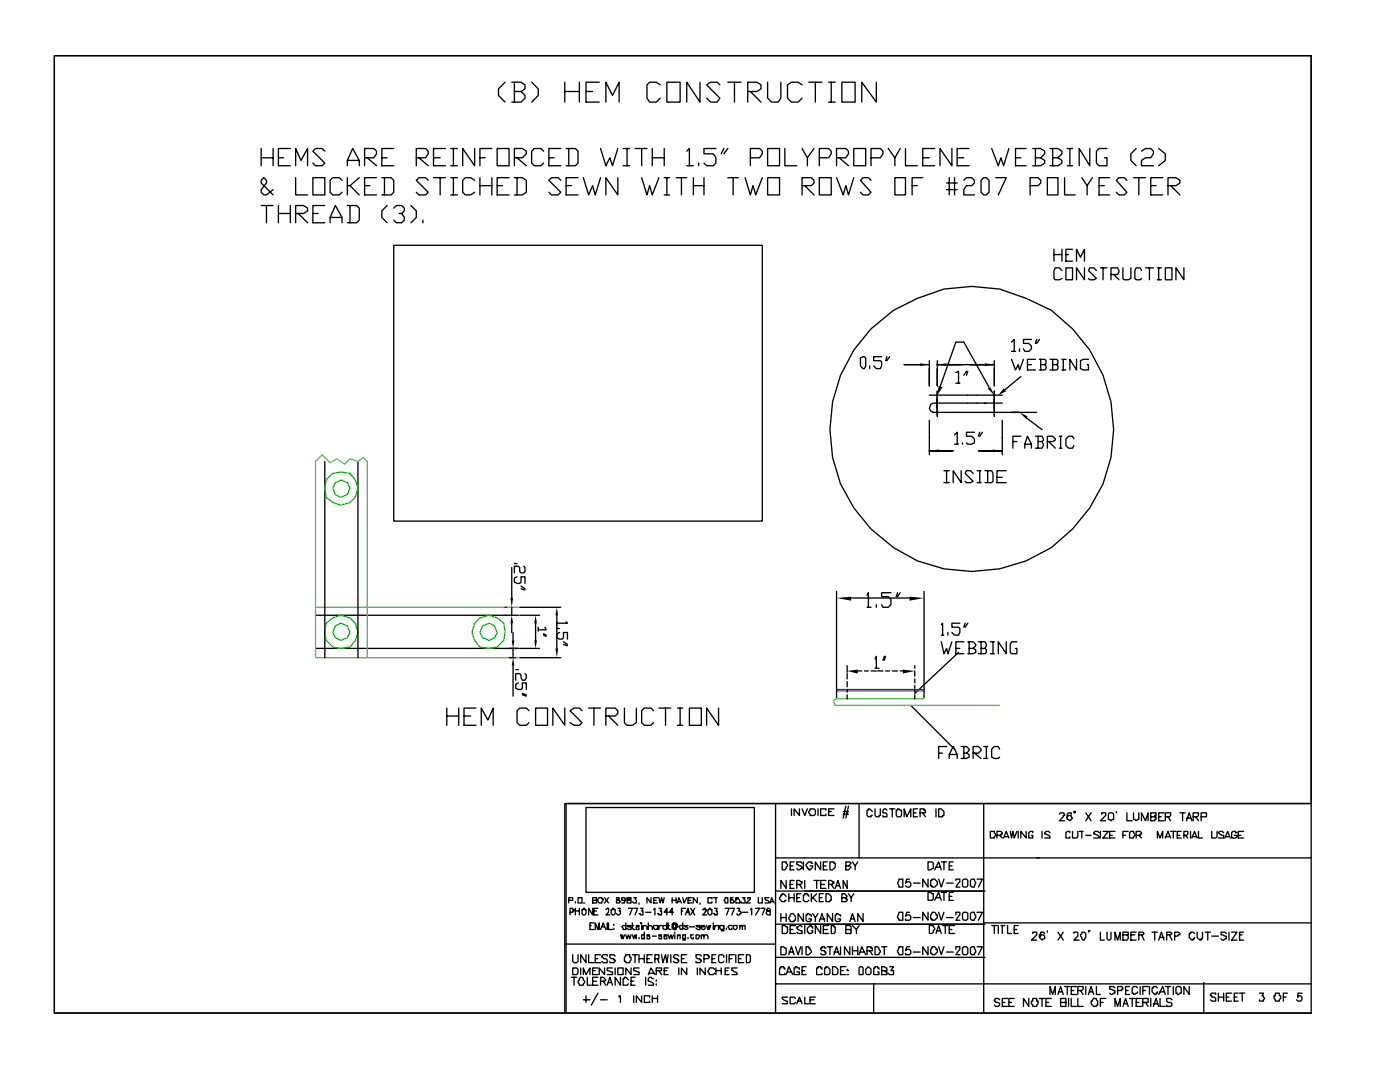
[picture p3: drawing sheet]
<svg xmlns="http://www.w3.org/2000/svg" width="279mm" height="216mm" viewBox="0 0 279 216" stroke-linecap="round" stroke-linejoin="round" font-family="sans-serif">
<g fill="none" stroke="#000" stroke-width=".26">
<path d="M10.8 11.1h250.9v149.2h-149v41.8h-101.9zM10.8 11.1h250.9v191h-250.9zM100.8 16.4l-1.3 1.3v1.3l1.3 1.4M102.1 16.4h1.9l.8 .5v.8l-.8 .6M102.7 18.3h1.3l.8 .7v.6l-.8 .8h-1.9M102.7 16.4v4M106.1 16.4l1.3 1.3v1.3l-1.3 1.4M112.7 16.4v4M112.7 18.3h2.9M115.6 16.4v4M116.9 18.3h1.4M119.6 16.4h-2.7v4h2.7"/>
<path d="M131.8 16.9l-.8-.5h-1.4l-.5 .5v2.7l.5 .8h1.4l.8-.8M133.1 16.4h2.6v4h-2.6zM139.7 16.4v4l-2.6-4v4M143.7 16.9l-.6-.5h-1.3l-.8 .5 2.7 2.7-.6 .8h-1.3l-.8-.8M145.3 16.4h2.6M146.6 16.4v4M149.2 18.3h1.9l.8-.6v-.8l-.8-.5h-1.9v4M149.8 18.3l2.1 2.1M153.2 16.4v3.2l.8 .8h1.3l.5-.8v-3.2M160.1 16.9l-.8-.5h-1.3l-.8 .5v2.7l.8 .8h1.3l.8-.8M161.4 16.4h2.6M162.7 16.4v4"/>
<path d="M165.4 16.4h1.3M165.9 16.4v4M168 16.4h2.7v4h-2.7zM174.9 16.4v4l-2.9-4v4M52.1 29.6v3.5M52.1 31.5h2.4M54.5 37.8l-1.3 1.1h-.5l-.6-.5v-.6l1.1-1.3v-.5l-.5-.5-.6 .5v.5l2.4 2.4M54.5 29.6v3.5M55.6 31.5h1M57.9 29.6h-2.3v3.5h2.3M59 33.1v-3.5l1.1 2.4 1.3-2.4v3.5M59 35.5v3.4h2.4"/>
<path d="M62.4 35.5h2.4v3.4h-2.4zM64.8 30.2l-.5-.6h-1.3l-.6 .6 2.4 2.3-.5 .6h-1.3l-.6-.6M68.3 36l-.6-.5h-1.3l-.5 .5v2.4l.5 .5h1.3l.6-.5M69.3 33.1v-1.1l1.1-2.4 1.3 2.4v1.1M69.3 32h2.4M69.3 35.5v3.4M69.8 37l1.9 1.9M71.7 35.5l-1.9 1.5h-.5M72.8 31.5h1.8l.5-.8v-.5l-.5-.6h-1.8v3.5M72.8 37h1M73.3 31.5l1.8 1.6M75.1 35.5h-2.3v3.4h2.3"/>
<path d="M76.2 35.5h1.9l.5 .5v2.4l-.5 .5h-1.9M76.2 31.5h1.1M76.7 35.5v3.4M78.6 29.6h-2.4v3.5h2.4M83.1 31.5h1.8l.6-.8v-.5l-.6-.6h-1.8v3.5M83.6 31.5l1.9 1.6M85.5 36l-.6-.5h-1.3l-.5 .5 2.4 2.4-.6 .5h-1.3l-.5-.5M86.5 31.5h1.3M86.5 35.5h2.4M87.8 35.5v3.4M88.9 29.6h-2.4v3.5h2.4M90 33.1h1.3"/>
<path d="M90 29.6h1.3M90 38.9h1.3M90 35.5h1.3M90.5 29.6v3.5M90.5 35.5v3.4M94.7 29.6v3.5l-2.4-3.5v3.5M94.7 36l-.8-.5h-1l-.6 .5v2.4l.6 .5h1l.8-.5M95.8 31.5h1M95.8 37h2.4M95.8 35.5v3.4M98.2 29.6h-2.4v3.5M98.2 35.5v3.4"/>
<path d="M99.2 29.6h2.4v3.5h-2.4zM99.2 37h1.1M101.6 35.5h-2.4v3.4h2.4M102.7 31.5h1.5l.8-.8v-.5l-.8-.6h-1.5v3.5M102.7 35.5h1.5l.8 .5v2.4l-.8 .5h-1.5M103.2 31.5l1.8 1.6M103.2 35.5v3.4M108.5 30.2l-.6-.6h-1.3l-.5 .6v2.3l.5 .6h1.3l.6-.6M109.5 31.5h1.1M111.9 29.6h-2.4v3.5h2.4M111.9 36l-.5-.5h-1.3l-.6 .5 2.4 2.4-.5 .5h-1.3l-.6-.5M113 29.6h1.8l.6 .6v2.3l-.6 .6h-1.8"/>
<path d="M113 37h1M113.5 29.6v3.5M115.4 35.5h-2.4v3.4h2.4M116.4 35.5l1.1 3.4 .8-1.9 .5 1.9 1.1-3.4M119.9 29.6l1 3.5 .8-1.6 .5 1.6 1.1-3.5M120.9 20.4v-4l1.3 2.6 1.4-2.6v4M123.3 35.5v3.4l-2.4-3.4v3.4M124.4 33.1h1.3M124.4 29.6h1.3M125.1 29.6v3.5M126.7 29.6h2.4M128.1 35.5l1 3.4 .5-1.9 .6 1.9 1.3-3.4"/>
<path d="M128.1 29.6v3.5M130.2 31.5h2.4M130.2 29.6v3.5M132.6 29.6v3.5M132.6 38.9h1M132.6 35.5h1M133.1 35.5v3.4M134.9 35.5h2.2M136 35.5v3.4M137.1 30.2l.5-.6v3.5M137.1 33.1h1.3M138.4 37h2.1"/>
<path d="M138.4 35.5v3.4M139.4 32.5v.6M140.5 35.5v3.4M142.9 29.6h-2.4v1.1h1.8l.6 .8v1l-.6 .6h-1.3l-.5-.6M144.5 29.6l-.6 1.1M145.3 29.6l-.8 1.1M145.3 35.5h2.1M146.3 35.5v3.4M148.7 35.5l1.1 3.4 .5-1.9 .5 1.9 1.3-3.4M149.8 31.5h1.8l.5-.8v-.5l-.5-.6h-1.8v3.5M153.2 29.6h2.4v3.5h-2.4zM153.2 35.5h2.4v3.4h-2.4z"/>
<path d="M156.6 29.6v3.5h2.4M160.1 29.6l1 1.9v1.6M160.1 37h1.8l.6-.5v-.5l-.6-.5h-1.8v3.4M160.6 37l1.9 1.9M162.5 29.6l-1.4 1.9M163.5 35.5h2.4v3.4h-2.4zM163.5 31.5h1.9l.5-.8v-.5l-.5-.6h-1.9v3.5M165.4 20.4h1.3M167 31.5h1.8l.5-.8v-.5l-.5-.6h-1.8v3.5M167 35.5l1.3 3.4 .5-1.9 .5 1.9 1.1-3.4M167.5 31.5l1.8 1.6M170.4 29.6h2.4v3.5h-2.4z"/>
<path d="M173.8 31.5h1.9l.5-.8v-.5l-.5-.6h-1.9v3.5M173.8 36l-.5-.5h-1.1l-.5 .5 2.1 2.4-.5 .5h-1.1l-.5-.5M177.3 29.6l1.3 1.9v1.6M178.6 35.5h2.1v3.4h-2.1zM179.7 29.6l-1.1 1.9M180.7 29.6v3.5h2.4M182 37h1.1M184.1 35.5h-2.1v3.4M184.1 31.5h1.4M186.5 29.6h-2.4v3.5h2.4M188.9 37.8h2.1M188.9 36.5h2.1"/>
<path d="M189.4 35.5v3.4M190 29.6v3.5l-2.4-3.5v3.5M190.5 35.5v3.4M191 31.5h1.4M192.4 36l.5-.5h1l.6 .5v.5l-.6 .5h-1l-.5 .8v1.1h2.1M193.4 29.6h-2.4v3.5h2.4M195.8 36l.5-.5h.5l.6 .5v2.4l-.6 .5h-.5l-.5-.5zM197.9 29.6l1.3 3.5 .6-1.6 .5 1.6 1-3.5M198.7 35.5h2.1l-1.6 3.4M202.7 31.5h1M204.8 29.6h-2.1v3.5h2.1M205.6 37h1.6l.5-.5v-.5l-.5-.5h-1.6v3.4"/>
<path d="M206.1 29.6h1.6l.8 .6v.5l-.8 .8M206.6 31.5h1.1l.8 .5v.5l-.8 .6h-1.6M206.6 29.6v3.5M209 35.5h2.1v3.4h-2.1zM209.5 29.6h1.6l.8 .6v.5l-.8 .8M210.1 31.5h1l.8 .5v.5l-.8 .6h-1.6M210.1 29.6v3.5M212.5 35.5v3.4h2.1M213 33.1h1M213 29.6h1M213.5 29.6v3.5M215.9 35.5l1.1 1.5v1.9"/>
<path d="M217.5 29.6v3.5l-2.1-3.5v3.5M218 35.5l-1 1.5M219.3 37h1.1M220.9 29.6h-1.6l-.5 .6v2.3l.5 .6h1.6v-1.6h-.5M221.5 35.5h-2.2v3.4h2.2M224.9 36l-.5-.5h-1.1l-.5 .5 2.1 2.4-.5 .5h-1.1l-.5-.5M226.2 35.5h2.4M226.7 29.6l-1 1.1v1.3l1 1.1M227.3 35.5v3.4M227.8 30.2l.8-.6h1.1l.5 .6v.5l-.5 .8h-1.1l-.8 .5v1.1h2.4M229.7 37h1M231.2 29.6l1.4 1.1v1.3l-1.4 1.1"/>
<path d="M232 35.5h-2.3v3.4h2.3M233.1 37h1.6l.8-.5v-.5l-.8-.5h-1.6v3.4M233.6 37l1.9 1.9M52.1 41h2.4M53.2 41v3.4M55.6 41v3.4M55.6 42.6h2.3M57.9 41v3.4M59 42.6h1.6l.8-.5v-.6l-.8-.5h-1.6v3.4M59.5 42.6l1.9 1.8M62.4 42.6h1.1M64.8 41h-2.4v3.4h2.4"/>
<path d="M65.9 44.4v-1l1-2.4 1.4 2.4v1M65.9 43.4h2.4M69.3 41h1.9l.5 .5v2.4l-.5 .5h-1.9M69.8 41v3.4M77.3 41l-1.1 1.1v1.3l1.1 1M78.6 48.9h73.5v55.1h-73.5zM78.6 41.5l.5-.5h1.1l.5 .5v.6l-.5 .5h-.6M80.2 42.6l.5 .8v.5l-.5 .5h-1.1l-.5-.5M82 41l1.1 1.1v1.3l-1.1 1M84.4 43.9v.5M210.3 49.7v2.4M210.3 50.8h1.6"/>
<path d="M211.9 54l-.5-.6h-.8l-.3 .6v1.6l.3 .2h.8l.5-.2M211.9 49.7v2.4M212.7 53.4h1.3v2.4h-1.3zM212.7 50.8h.6M214 49.7h-1.3v2.4h1.3M214.8 52.1v-2.4l.8 1.6 .8-1.6v2.4M216.4 53.4v2.4l-1.6-2.4v2.4M218.8 54l-.5-.6h-.8l-.3 .6 1.6 1.6-.5 .2h-.8l-.3-.2M219.6 53.4h1.3M220.1 53.4v2.4M221.7 54.8h1.3l.3-.6-.3-.8h-1.3v2.4M222.2 54.8l1.1 1"/>
<path d="M224.1 53.4v2.2l.3 .2h.8l.5-.2v-2.2M227.8 54l-.3-.6h-.8l-.2 .6v1.6l.2 .2h.8l.3-.2M228.6 53.4h1.6M229.4 53.4v2.4M231 53.4h.8M231 55.8h.8M231.2 53.4v2.4M232.6 53.4h1.3v2.4h-1.3zM236.3 53.4v2.4l-1.6-2.4v2.4M171.7 71.4l.5-.2h.3l.3 .2v1.6l-.3 .6h-.3l-.5-.6zM173.6 73v.6M173.8 65.6l4.5-3.7 4.8-2.4 5.3-1.8 5.5-.5 5.6 .5 5.3 1.8 5 2.4a29 29 0 0 1 10.3 34.7l-2.6 4.7a28.1 28.1 0 0 1-39.2 8 28.5 28.5 0 0 1-12.7-23.6 28.7 28.7 0 0 1 8.2-20.1z"/>
<path d="M175.9 71.2h-1.5v.8h1.3l.2 .2v.8l-.2 .6h-.8l-.5-.6M177 71.2l-.3 .8M177.5 71.2l-.5 .8M180.4 72.8h5.1M185.5 72v5v-3.4M185.5 78.8h14.5M187.1 72.8v4.2v-3.4M187.1 72.8h11.3M187.1 72v.8M187.1 78.1v5M187.6 77.3l3.2-9h1.6l5 9M190.8 74.3l.5-.2v2.4"/>
<path d="M190.8 76.5h.8M192.9 74.1l-.5 .8M193.1 74.1l-.2 .8M198.4 72v5M198.4 78.1v5M201.9 68.3l.5-.6v2.4M201.9 71.7l.8 2.1 .5-1 .3 1 .8-2.1M201.9 70.1h.8M203.5 69.6v.5M203.7 75.1l-3.1 2.7M205.1 72.8h.7M205.8 67.7h-1.5v.8h1l.5 .6v.5l-.5 .5h-.8l-.2-.5"/>
<path d="M206.6 71.7h-1.5v2.1h1.5M206.9 67.7l-.3 .8M207.4 71.7h1.1l.3 .3v.5l-.3 .3M207.4 67.7l-.5 .8M207.7 72.8h.8l.3 .2v.6l-.3 .2h-1.1M207.7 71.7v2.1M209.5 71.7h1.4l.2 .3v.5l-.2 .3M210.1 72.8h.8l.2 .2v.6l-.2 .2h-1.4M210.1 71.7v2.1M211.9 73.8h.8M211.9 71.7h.8M212.2 71.7v2.1"/>
<path d="M214.8 71.7v2.1l-1.3-2.1v2.1M217.2 71.7h-1l-.6 .3v1.6l.6 .2h1v-1h-.2M64.8 92.1v39.1M71.4 92.1v39.1M185.5 83.9v6.9M185.5 90h4.7M188.4 93.9h1M188.4 96.3h1M188.9 93.9v2.4M190.5 86.8l.5-.5v2.3M190.5 88.6h.8M191.8 93.9v2.4l-1.6-2.4v2.4"/>
<path d="M192.1 88.4v.2M194.2 94.5l-.5-.6h-.8l-.3 .6 1.6 1.5-.5 .3h-.8l-.3-.3M194.5 86.3h-1.6v.7h1l.6 .6v.8l-.6 .2h-.8l-.2-.2M195 93.9h.8M195 96.3h.8M195.3 90h4.7M195.5 93.9v2.4M195.5 86.3l-.2 .7M196.1 86.3l-.6 .7M196.6 93.9h1.3l.3 .6v1.5l-.3 .3h-1.3M197.1 93.9v2.4M199 95.2h1"/>
<path d="M200 80.4h-13.7l-.6 .3-.2 .8 .2 .5 .6 .3h20.6M200 83.9v6.9M200.8 93.9h-1.8v2.4h1.8M202.1 88.1h.8M203.7 87h-1.6v2.4M204.5 89.4v-.8l.6-1.6 .7 1.6v.8M204.5 88.6h1.3M204.8 83.3l3.2 2.4M206.6 87h1.4l.2 .6v.2l-.2 .3M207.2 88.1h.8l.2 .8-.2 .5h-1.4M207.2 87v2.4M209 88.1h1.1l.5-.3v-.2l-.5-.6h-1.1v2.4"/>
<path d="M209.3 88.1l1.3 1.3M211.4 87h.5M211.4 89.4h.5M211.7 87v2.4M214.3 87.6l-.3-.6h-.7l-.6 .6v1.3l.6 .5h.7l.3-.5M102.1 113.2v6.1M102.7 112.4h.5M103.2 115.1l-.5 .3v.8l.5 .2h.5l.3-.2v-1.1h.8v1.3M104 116.9l.8 .6M104 117.5l.8 .2M104.5 113l.3 .2v.8l-.3 .3h-.5l-.3-.3v-.8l-.2-.2h-.8v1.3M167 118v21.2"/>
<path d="M169.9 119.3h11.6M173 118.8l.3-.5v2.9M177.8 118.3h-1.9v.8h1.4l.5 .5v1l-.5 .6h-1.1l-.3-.6M179.1 118.3l-.2 .8M179.7 118.3l-.6 .8M184.4 118v21.2M63 129.4h40.5M63 122.8h40.5M100.8 121.2h.3M101.6 131.2h1.3M102.1 121.2v1.6M102.1 124.4v1.8"/>
<path d="M102.4 126.2v1.6M102.4 129.4v1.8M102.4 132.8v6.1M102.9 133.6h.6M103.5 136.3l-.6 .2v.8l.6 .3h.5l.2-.3v-1h.8v1.3M103.7 129.4h4M103.7 122.8h4M103.7 131.2h8.2M103.7 121.2h8.2M104.2 138.4l.8 .2M104.2 138.6l.8 .3M104.8 134.4l.2 .3v.5l-.2 .5h-.6l-.2-.5v-.5l-.3-.3h-.8v1.3"/>
<path d="M106.9 124.4v3.4M107.4 125.1v.8M108.5 126.5l.5 .2M108.5 126.7l.5 .3M108.7 125.1l.3 .6h-1.6M111.1 122.8v6.6M111.1 125.4h.6M111.7 126.2l-.6 .3v.8l.6 .2h.5l.2-.2v-1.1h.8v1.3M112.4 128.1l.8 .5M112.4 128.6l.8 .3M113 124.1l.2 .3h-2.1M169.1 132.8v1.3"/>
<path d="M169.1 134.4v1.1M169.1 136v1.1M169.1 137.6v.5M169.1 138.6v.8M171.2 133.9h.8M172.5 133.9h.8M173 121.2h.8M173.8 133.9h1.1M174.6 131.5l.3-.5v2.3M174.6 133.3h.8M174.9 120.6v.6M175.2 133.9h1"/>
<path d="M176.5 131l-.3 .8M176.7 133.9h.8M176.7 131l-.2 .8M178.1 133.9h1M179.7 133.9h.5M182.6 132.8v.5M182.6 133.9v1M182.6 135.5v.8M182.6 136.8v.5M182.6 137.6v.5M182.6 138.6v.8M187.9 124.6l.2-.2v2.3"/>
<path d="M187.9 128.1l.5 2.3 .5-1 .3 1 .8-2.3M187.9 126.7h.5M189.2 126.2v.5M190.8 129.4h.8M191.3 130.2l-8.7 8.2M191.6 124.4h-1.6v.7h1.3l.3 .3v.8l-.3 .5h-.8l-.5-.5M192.4 128.1h-1.6v2.3h1.6M192.6 124.4l-.2 .7M193.1 128.1h1.1l.5 .5v.3l-.5 .5M193.1 124.4l-.5 .7M193.4 129.4h.8l.5 .2v.6l-.5 .2h-1.1M193.4 128.1v2.3"/>
<path d="M195.3 128.1h1.3l.2 .5-.2 .8M195.8 129.4h.8l.2 .2v.6l-.2 .2h-1.3M195.8 128.1v2.3M197.6 130.4h.8M197.6 128.1h.8M198.2 128.1v2.3M200.8 128.1v2.3l-1.6-2.3v2.3M202.9 128.1h-1l-.3 .5v1.6l.3 .2h1v-1h-.2M89.2 141.3v3.4M89.2 142.9h2.3M91.5 141.3v3.4M92.6 142.9h1.3"/>
<path d="M95 141.3h-2.4v3.4h2.4M96 144.7v-3.4l1.4 2.4 1-2.4v3.4M105.6 141.8l-.6-.5h-1.3l-.5 .5v2.4l.5 .5h1.3l.6-.5M106.9 141.3h2.4v3.4h-2.4zM112.7 141.3v3.4l-2.4-3.4v3.4M116.2 141.8l-.6-.5h-1l-.8 .5 2.4 2.4-.6 .5h-1l-.8-.5M117.5 141.3h2.4M118.5 141.3v3.4M120.9 142.9h1.9l.5-.6v-.5l-.5-.5h-1.9v3.4M121.4 142.9l1.9 1.8M124.6 141.3v2.9l.5 .5h1.1l.8-.5v-2.9M130.4 141.8l-.5-.5h-1.3l-.5 .5v2.4l.5 .5h1.3l.5-.5"/>
<path d="M131.5 141.3h2.4M132.8 141.3v3.4M135.2 144.7h1.1M135.2 141.3h1.1M135.7 141.3v3.4M137.6 141.3h2.4v3.4h-2.4zM143.4 141.3v3.4l-2.4-3.4v3.4M181.8 140.8l8.7 8.7M187.3 150.3h.8M188.9 149h-1.6v2.3M189.4 151.3v-.8l.8-1.5 .8 1.5v.8M189.4 150.5h1.6"/>
<path d="M191.8 149h1.1l.5 .5v.3l-.5 .5M192.4 150.3h.5l.5 .2v.6l-.5 .2h-1.1M192.4 149v2.3M194.2 150.3h1.1l.5-.5v-.3l-.5-.5h-1.1v2.3M194.5 150.3l1.3 1M196.3 149h.8M196.3 151.3h.8M196.8 149v2.3M199.5 149.5l-.3-.5h-.8l-.5 .5v1.6l.5 .2h.8l.3-.2M113.5 179.7h.8v-.6h-.8v1.1M114.8 179.9v.3M115.4 179.1h.8v1.1h-.8z"/>
<path d="M116.9 161.1h33.6v17h-33.6zM118.3 179.7h.8v-.6h-.8v1.1h.8v-.5h-.3M119.3 179.4l.3-.3h.5v.3h.3l-.3 .8h-.5l-.3-.3zM120.7 179.1l.7 1.1M121.4 179.1l-.7 1.1M123 179.1v.3l.8 .5-.2 .3h-.6v-.5h.3l.3-.3v-.3zM124.9 179.4l-.3 .3h-.5v-.6h.5l.3 .3-.3 .8h-.5M125.1 179.1v.3l.8 .3v.5h-.8v-.5l.8-.3v-.3zM126.5 179.1h.5l-.3 .3 .3 .3v.5h-.5l-.3-.3M129.9 179.1v1.1l-.8-1.1v1.1M130.4 179.7h.6M131.2 179.1h-.8v1.1h.8"/>
<path d="M131.5 179.1l.3 1.1 .2-1.1 .3 1.1 .3-1.1M134.1 179.1v1.1M134.1 179.7h.8M134.9 179.1v1.1M135.2 179.9h.5M136.3 179.1l.2 1.1 .6-1.1M137.3 179.7h.5M138.1 179.1h-.8v1.1h.8M139.2 179.1v1.1l-.8-1.1v1.1M142.1 179.4v-.3h-.8v1.1h.8v-.3M142.3 179.1h.8M142.9 179.1v1.1"/>
<path d="M144.7 179.1h.6v1.1h-.6v-.3l-.2-.2 .2-.3zM146.3 179.1h-.5v1.1h.5l.3-.3-.6-.5-.2 .3v.2M147.4 179.1h-.6v.6v-.3h.6l.2 .3v.5h-.8v-.3M148.2 179.1h.5l-.3 .3 .3 .3v.5h-.8v-.3M149.2 179.4v-.3h.6v.3l-.8 .8h.8M151.3 179.1v1.1h.8v-1.1M153.5 179.1h-.8v.3l.8 .5v.3h-.8M153.7 179.9h.6M154.8 160.3v10.9h41.5v-10.9M154.8 177.8h41.8M154.8 171.2v30.9M156.1 172h.8v.2l.3 .3-.3 .8-.3 .3h-.5z"/>
<path d="M156.9 175.7v1.6l-1.1-1.6v1.6M156.9 178.9l-.5-.6h-.3v.3h-.3v.3l-.2 .2v.3l.5 .5h.5v-.2h.3M157.4 179.1h1.1M157.4 178.3v1.6M157.7 172.8h.5M157.7 176.5h.5M158 161.4v1.3M158.5 175.7h-.8v1.6h.8M158.5 172h-.8v1.6h.8M158.5 178.3v1.6M159 176.5h.8l.3-.3v-.3h-.3l-.3-.2h-.5v1.6M159 179.1h.5"/>
<path d="M159.5 161.4v1.3l-1-1.3v1.3M159.5 176.5l.6 .8M159.8 178.3h-.8v1.6h.8M160.1 172.2l-.3-.2h-.8v.5l.8 .3 .3 .2v.3h-.3l-.3 .3h-.2l-.3-.3M160.1 161.4l.5 1.3 .5-1.3M160.3 172v1.6M160.6 175.7v1.6M161.4 178.9v-.3h-.3v-.3h-.5v.3h-.3v1.1l.3 .2h.5l.3-.2M161.7 161.4h.8l.2 .3v.8l-.2 .2h-.8v-.2l-.3-.3zM161.9 178.3v1.6M162.2 172.2h-.3v-.2h-.5l-.5 .5 .2 .8h.3v.3h.3l.5-.6v-.2h-.5M162.2 179.1l.8 .8"/>
<path d="M162.5 175.7h1M163 175.7v1.6M163 178.3l-1.1 1.1M163.2 161.4v1.3M163.5 179.1h.5M163.8 172v1.6l-1.1-1.6v1.6M163.8 176.5h.8M164.3 178.3h-.8v1.6h.8M164.3 172.8h.5M164.8 178.3h.6l.5 .6v.8h-.3v.2h-.8zM164.8 175.7h-1v1.6h1M164.8 161.7v-.3h-1v1.3h1v-.2"/>
<path d="M165.1 172h-.8v1.6h.8M165.4 176.5h.8v-.3h.2v-.3h-.2l-.3-.2h-.5v1.6M165.4 161.9h.5M165.6 172h.8v.2h.3v.8l-.5 .6h-.6zM165.9 176.5l.5 .8M166.4 161.4h-1v1.3h1M166.7 177.3l.5-1.6 .5 1.6M167 176.7h.5M168 179.1h.8l.3-.2-.6-.6h-.5v1.6h.8l.3-.2v-.3h-.3v-.3h-.3M168.3 161.9h1M168.3 162.5h1M168.8 172.8h.5l.6-.6-.3-.2h-.8v1.6h.5l.6-.6-.3-.2h-.3"/>
<path d="M168.8 160.9l-.5 2.3M169.1 175.7v1.6l-.8-1.6v1.6M169.3 178.3l.6 .8v.8M169.3 160.9l-.5 2.3M170.1 172l.6 .8v.8M170.4 178.3l-.5 .8M171.2 172l-.5 .8M171.4 160.3v10.9M174.1 161.9l-.5-.5h-.3v.3h-.3v1l.3 .3h.5v-.3h.3M174.6 161.4v1.3l.3 .3h.5v-.3h.3v-1.3M177 161.7l-.3-.3h-.2l-.3 .3v.5h.5l.3 .3v.5h-.8v-.3M177.5 161.4h1.1"/>
<path d="M178.1 161.4v1.6M178.9 161.7h.2v-.3l.8 .3v1l-.2 .3h-.6l-.2-.3zM179.4 175.4h.8v1.6h-.8l-.3-.8zM180.4 163v-1.6l.6 1.6 .8-1.6v1.6M181.5 175.4h-.5l-.3 .8 .3-.3h.5l.3 .3v.5l-.3 .3h-.5l-.3-.3M182.3 176.2h1.3M182.3 162.2h.5M183.1 161.4h-.8v1.6h.8M183.6 162.2h1.1v-.5h-.3v-.3h-.8v1.6M184.1 162.2l.6 .8M185.2 178.1h.5l.3 .2h.3v1.1l-.3 .3h-.8zM185.2 172h.8l.3 .2v1.1h-.3l-.3 .3h-.5z"/>
<path d="M185.2 175.4v1.6l-1.1-1.6v1.6M185.7 175.7h.3v-.3h.5l.6 .5v.6l-.6 .5h-.5v-.3h-.3zM186.5 179.7l.8-1.6 .6 1.6M186.5 173.6l.8-1.6 .6 1.6M186.8 179.1h.8M186.8 173h.8M186.8 161.4v1.6M187.3 161.4h.6l.5 .5v.8h-.3v.3h-.8zM187.3 175.4l.6 1.6 .5-1.6M187.9 178.1h1M187.9 172h1M188.4 172v1.6"/>
<path d="M188.4 178.1v1.6M188.9 176.2h1.3M189.4 178.9h.6M189.4 172.8h.6M190.2 178.1h-.8v1.6h.8M190.2 172h-.8v1.6h.8M190.8 175.7v-.3h.8v.5l-.8 1.1h.8M192.1 175.7a.66 .66 0 0 1 1 0v1l-.2 .3h-.5l-.3-.3zM193.7 175.7l.2-.3h.6l.2 .8-.2 .8h-.6l-.2-.3zM195 175.4h1.1l-.8 1.6M197.6 165.9h.8v.3l.3 .2-.3 .8h-.8zM199 166.7h.8v-.3h.2v-.2l-.2-.3h-.8v1.3"/>
<path d="M199.5 166.7l.5 .5M200.3 167.2l.5-1.3 .5 1.3M200.6 167h.5M201.6 165.9l.3 1.3 .2-1.3 .3 1.3 .5-1.3M203.2 165.9v1.3M204.8 165.9v1.3l-1.1-1.3v1.3M206.1 166.2v-.3h-.5l-.3 .3v1h.8v-.5h-.3M208 165.9v1.3M209.5 166.2l-.2-.3h-.5l-.3 .3v.2l.8 .3 .2 .3v.2h-1M211.4 162.5l.3-.3h.5l.3 .3v.2h-.3v.3l-.8 .8h1.1M213.5 166.2v-.3h-.5l-.3 .3v1h.8v-.2M213.8 162.5v-.3h-.5l-.3 .3v1h.3l.2 .3 .5-.6-.2-.2v-.3h-.5l-.3 .3v.2"/>
<path d="M214 165.9v1.3h.8l.3-.2v-1.1M214.6 161.9h-.3h.3v.3h-.3M215.4 165.9h.8M215.9 165.9v1.3M216.7 166.7h1.1M216.7 162.2l1.1 1.6M217.8 162.2l-1.1 1.6M219.3 166.2l-.2-.3h-.6l-.2 .3v.2l.8 .3 .2 .3v.2h-1M219.6 165.9v1.3M219.9 162.5v-.3h.8v.5l-1.1 1.1h1.1M220.1 165.9h1.1l-1.1 1.3h1.1M221.5 162.2h.5l.2 .3v1h-.2l-.3 .3-.2-.3h-.3v-1z"/>
<path d="M221.5 166.7h.5M222.5 165.9h-1v1.3h1M222.8 161.9v.3M224.1 166.7h.5M224.9 162.2v1.6h1.1M225.2 165.9h-1.1v1.3M225.4 166.2l.3-.3h.5v.3l.3 .2-.3 .8h-.8zM226.2 162.2v1.3h.3l.2 .3 .3-.3h.3v-1.3M226.7 166.7h.8v-.3h.3v-.2l-.3-.3h-.8v1.3M227.3 166.7l.5 .5M227.8 163.8v-1.6l.8 1.6 .5-1.6v1.6M229.7 163h.8v-.3h.2v-.5h-1v1.6h.8v-.3h.2v-.5h-.2"/>
<path d="M231 167.2v-1.3l.5 1.3 .5-1.3v1.3M231.2 163h.6M232.3 162.2h-1.1v1.6h1.1M232.6 167.2l.5-1.3 .5 1.3M232.6 163h.8l.2-.3v-.5h-1v1.6M232.6 167h.8M233.1 163l.5 .8M233.6 165.9h1.1M234.2 165.9v1.3M234.9 166.7h.6M235.5 162.2h1M235.7 165.9h-.8v1.3h.8"/>
<path d="M236 162.2v1.6M236.3 166.7h.5l.3-.3v-.5h-.8v1.3M236.5 166.7l.6 .5M236.8 163.8l.5-1.6 .6 1.6M236.8 163.2h.8M237.6 165.9v1.3M237.9 167.2l.5-1.3 .5 1.3M238.1 163h.8l.3-.3v-.5h-1.1v1.6M238.1 167h.6M238.7 163l.5 .8M239.2 165.9v1.3h.8M239.7 163h1.1v-.8h-1.1v1.6"/>
<path d="M241.8 165.9v1.3h.8l.3-.2v-1.1M244.2 166.2l-.3-.3h-.5l-.2 .3 .2 .2 .8 .3v.5h-1M244.5 167.2l.5-1.3 .5 1.3M244.7 167h.6M246.9 166.2h-.3v-.3h-.5l-.3 .3v1h.8l.3-.2v-.3h-.6M247.1 166.7h.5M248.2 165.9h-1.1v1.3h1.1M261.7 171.2h-65.4v30.9M261.7 160.3h-148.7v41.8M112.7 188.4h42.1M113.8 182h.5v-.2h.3v-.3h-.3v-.3h-.5v1.4M114 195h1.1"/>
<path d="M114.3 193.1h.8l.3 .3v.8l-.3 .3h-.8zM114.3 190.5v1.3l.3 .3h.5l.3-.3v-1.3M114.6 195v1.6M114.8 181.2v1.4M114.8 181.8h.8M115.6 195.3l.3-.3h.3l.2 .3v.2l.3 .3-.3 .8h-.8v-.3l-.2-.2zM115.6 181.2v1.4M115.9 193.1v1.4M116.2 181.5h.2v-.3h.3v.3h.2v.8l-.2 .3h-.3l-.2-.3zM116.4 180.2h.3zM116.4 194.5v-1.4l.5 1.4 .8-1.4v1.4M116.4 199.5h1.3"/>
<path d="M116.9 190.5v1.6l-1-1.6v1.6M116.9 198.7v1.3M117.2 195v1.6h.8M117.5 190.5v1.6h1M117.7 184.7h.3M118.3 181.2v1.4l-.8-1.4v1.4M118.3 195.8h.8M118.3 193.7h.5M118.5 184.1h-.8v1.4h.8M118.5 181.8h.6M118.8 185.5v-1.4l.5 1.4 .3-1.4v1.4M118.8 191.3h.5"/>
<path d="M119.3 181.2h-.8v1.4h.8M119.3 195h-1v1.6h1M119.3 193.1h-1v1.4h1M119.3 198.2l-1.3 2.4M119.9 185.5l.5-1.4 .5 1.4M119.9 195.8h.8l.2-.3-.5-.5h-.5v1.6M119.9 190.5h-1.1v1.6h1.1M119.9 199.5h1.3M120.1 184.9h.6M120.4 195.8l.5 .8M120.7 193.1v1.4l-1.1-1.4v1.4M120.9 181.5l.3-.3h.2v.8l-.5 .6h.8"/>
<path d="M121.2 196.6l.5-1.6 .5 1.6M121.2 190.8v-.3h-.8l-.3 .3v.2h.3v.3h.5l.3 .3v.5h-.8l-.3-.3M121.2 184.1v1.4M121.4 184.1v1.4h.8M121.4 196.1h.6M122 181.5h.2v-.3h.3v.3h.3v.8l-.3 .3h-.3l-.2-.3zM122.2 193.1h-1v.6l1 .2v.6h-1M122.5 185.2v.3zM122.5 184.4v.3M122.8 190.8l-.3-.3h-.8v.5l.3 .3h.5v.3h.3v.2l-.3 .3h-.8v-.3M122.8 193.1v1.4M123.3 193.1h1.1v1.4h-1.1z"/>
<path d="M123.3 181.2h.5l-.2 .6h.2v.5l-.2 .3h-.3l-.3-.3M123.6 199v-.3h.2v1.3M123.8 186.5l.3 .8v-.8l.3 .8 .2-.8M123.8 195v1.6l-1-1.6v1.6M124.9 190.5h.8v.5h.2v.6l-.2 .2v.3h-.8v-.3h-.3v-.8l.3-.2zM124.9 184.7h-.5l-.3 .2 .3 .3v.3h.5v-.3M124.9 186.5l.2 .8 .3-.8 .3 .8 .2-.8M124.9 184.1v1.4M125.4 181.2h.8l-.5 1.4M125.4 195.5l-.5-.5h-.3v.3h-.2v1.3h.7l.3-.3M125.9 184.7h-.8l.3 .2h.5v.6h-.5l-.3-.3M125.9 193.1v1.4l-1-1.4v1.4"/>
<path d="M125.9 195.8h.6M126.2 184.1v1.1l.3 .3h.2M126.2 186.5l.3 .8 .2-.8 .3 .8v-.8M126.2 184.7h.3M126.2 190.5h1.1M126.5 181.2h.8l-.6 1.4M126.5 198.7v1.3M126.7 195h-.8v1.6h.8M126.7 190.5v1.6M127 184.9h.5v-.2h-.5v.8h.5v-.3M127.5 187.1v.2zM127.5 193.1h-1v.6l1 .2v.6h-1"/>
<path d="M127.5 180.2v.2M127.5 190.5v1.6M127.5 191.3h1.1M127.8 184.1h.3v.3zM127.8 181.2h.5l-.2 .6h.2v.8h-.5v-.3h-.3M128.1 198.7v1.3l-1.1-1.3v1.3M128.1 184.7v.8M128.3 184.9l.3-.2h.3l.2 .2v.6M128.3 184.7v.8M128.6 186.5h-.5v.8h.5v-.2M128.6 186v1.3M128.6 190.5v1.6"/>
<path d="M128.9 182h1M128.9 195v1.6M129.1 191.3h.5M129.4 184.9l.2-.2h.3l.3 .2v.6M129.4 194.5l.5-1.4 .8 1.4M129.4 184.1v1.4M129.6 199v-.3h-1v1.3h1v-.2M129.6 186.5h-.5v.3h.5v.5h-.5v-.2M129.6 194.2h.8M130.2 190.5h-1.1v1.6h1.1M130.2 198.7v1.3M130.2 199.2h1"/>
<path d="M130.2 186.8h.8M130.4 181.5l.3-.3v1.4M130.4 195.3h-.2l-.3-.3h-.3l-.2 .3v.5l.8 .3 .2 .2v.3h-1M130.7 191.3h.8v-.8h-.8v1.6M131 195.5v.3zM131 193.7h1v-.6h-1v1.4M131 196.3v.3M131.2 185.2l-.2 .3h-.3l-.3-.3v-.5h.8v.8M131.2 198.7v1.3M131.2 191.3l.3 .8M131.5 181.2h.5l-.2 .6h.2v.8h-.5v-.3h-.3M131.5 184.7v.8"/>
<path d="M131.5 193.7l.5 .8M132 184.7h-.2l-.3 .2M132 186.5h-.5v.3h.5v.5h-.5v-.2M132 190.5l.3 1.6 .5-1.6 .3 1.6 .2-1.6M132.6 186.8h.5v-.3h-.5v.8h.5v-.2M132.6 193.7h.5M133.1 184.7h-.8v.5l.3 .3h.2l.3-.3M133.1 184.1v1.4M133.3 182h-.7l.5-.8v1.4M133.3 184.1v1.1l.3 .3h.3M133.3 186.5l.3 .8 .3-.8 .2 .8 .3-.8M133.3 193.1h-.7v1.4h.7"/>
<path d="M133.3 184.7h.3M133.9 190.5v1.6M134.4 182h-.8l.5-.8v1.4M134.7 186v.3zM134.7 186.5v.8M134.9 184.4v.5l-.2 .3h-.3v-.8h.3l.2 .3M134.9 184.9v.3l.3-.3v-.5h-.3v-.3h-.5l-.3 .3v.8l.3 .3h.5v-.3M135.2 180.2l.3-1.1 .5 1.1M135.2 186.8l.3-.3h.2v.8M135.2 186.5v.8M135.5 190.8l-.3-.3h-.5l-.3 .3v.2h.3v.3h.5v.3h.3v.2l-.3 .3h-.5l-.3-.3M135.5 193.1v1.4"/>
<path d="M136 181.8h.3M136 191.3h.5M136.3 184.7h-.6l-.2 .2 .2 .3v.3h.3l.3-.3M136.3 184.1v1.4M136.8 181.2h-.8v1.4M136.8 182.6l.5-1.4 .3 1.4M136.8 187.1v.2h-.5v-.8h.5v1.1h-.5M137.1 193.1v1.4l-1.1-1.4v1.4M137.1 190.5h-1.1v1.6h1.1M137.1 182h.5M137.3 187.1v.2zM137.3 184.7h-.8l.8 .5-.2 .3h-.3l-.3-.3"/>
<path d="M137.6 184.9h1M137.8 181.2l.8 1.4M138.4 186.5h-.6v.6l.3 .2h.3v-.2M138.6 181.2l-.8 1.4M138.9 186.5h.5l.3 .3-.3 .3v.2h-.5zM139.2 193.1v1.4M139.7 184.7h-.8l.3 .2h.5v.6h-.5l-.3-.3M139.7 180.2v.2M140 184.9h.8l-.3-.2h-.5v.5l.2 .3h.3l.3-.3M140 186.8l.2-.3h.3v.8M140 190.8l-.3-.3h-.8v.5l.3 .3h.5v.3h.3v.2l-.3 .3h-.8v-.3M140 186.5v.8"/>
<path d="M140.2 181.5h.3v-.3h.3v.3h.2v.3h-.2v.2l-.6 .6h.8M140.5 186.8l.3-.3h.2l.3 .3v.5M140.5 191.3h.8l.3-.3v-.2h-.3v-.3h-.8v1.6M140.8 193.1v1.4l-1.1-1.4v1.4M141 184.7l.3 .8 .3-.8v.8l.2-.8M141.3 181.5h.3v-.3h.2v.3h.3v.8l-.3 .3h-.2l-.3-.3zM142.1 191.3h.5M142.3 184.1v.3zM142.3 184.7v.8M142.6 181.2h.5l-.2 .6h.2v.8h-.5v-.3h-.3M142.6 184.9l.3-.2h.5v.8M142.6 193.4l-.3-.3h-.7v.3l-.3 .3 .3 .8h.7l.3-.3"/>
<path d="M142.6 184.7v.8M142.9 190.5h-.8v1.6h.8M142.9 193.1v1.4M142.9 193.7h1M143.9 193.1v1.4M144.5 185.2l-.3 .3h-.3l-.2-.3v-.5h.8v1h-.6M144.5 191v-.2l-.3-.3h-.5l-.3 .3v1l.3 .3h.5l.3-.3M144.7 181.2h.8l-.5 1.4M144.7 193.7h.6M145 185.2v.3zM145 190.5v1.6M145.5 193.1h-.8v1.4h.8"/>
<path d="M145.5 191.3h.5M145.8 181.2h.8l-.6 1.4M146 184.7h-.5l-.2 .2 .2 .3v.3h.5v-.3M146.3 184.7h.8v.5l-.3 .3h-.2l-.3-.3zM146.6 190.5h-1.1v1.6M146.8 190.5v1.6M147.1 181.2h.5l-.2 .6h.2l.3 .2v.3h-.3v.3h-.5v-.3M147.1 193.1h-1.1v.6l.8 .2 .3 .3v.3h-1.1M147.4 191.3h.5M147.6 184.9v-.2v.8M147.6 184.7h.6v.8M148.2 184.9v-.2h.5v.8"/>
<path d="M148.2 182h1M148.4 190.5h-1v1.6h1M149 190.5h.5l.3 .3v1l-.3 .3h-.5zM149.8 181.5l.2-.3v1.4M150.8 181.2h.8l-.8 1.4M151.9 181.2h.8l-.6 1.4M153.2 181.2v.3h-.3l.8 .5v.6h-.5l-.3-.3v-.3l.3-.2h.5v-.3l-.2-.3zM153.7 180.2l.3-1.1 .5 1.1M154.8 191h41.8M154.8 184.4h41.8M154.8 196.3h106.9M155.8 188.9h.6l.2 .3h.3v1l-.3 .3h-.8z"/>
<path d="M155.8 183.1h1.1M155.8 182.3v1.6M156.1 184.7h.5l.3 .2h.3v1.1l-.3 .3h-.8zM156.6 193.4v-.3h-.2v-.2h-.6v.2h-.2v1.4h1v-.3M156.9 194.5l.5-1.6 .8 1.6M156.9 182.3v1.6M157.2 199h-1.1v.2l.3 .3 .8 .3v.5h-1.1M157.2 193.9h.8M157.4 190.5l.6-1.6 .5 1.6M157.4 190h.8M157.7 182.6l.3-.3h.2l.6 .5v.8h-.3v.3h-.8v-.3l-.3-.2zM157.7 185.5h.5"/>
<path d="M158.8 184.7h-1.1v1.6h1.1M158.8 188.9l.5 1.6 .5-1.6M158.8 199.2l-.3-.2h-.8v1.3h.8l.3-.3M159.3 199.8h.5M159.5 193.4v-.3l-.7-.2v.2h-.3v1.4h1v-.6h-.5M160.1 184.9l-.3-.2-.8 .2v.3l.3 .3 .8 .2v.6h-.8l-.3-.3M160.1 188.9v1.6M160.1 193.7h.5M160.3 182.3v1.6l-1-1.6v1.6M160.6 199v1.3h.8M160.6 184.7v1.6M160.9 188.9h.5v.3h.3v.2l.2 .3v.3l-.5 .5h-.5z"/>
<path d="M160.9 192.9h-.8v1.6h.8M161.7 199.5h.8M161.9 182.8v-.2l-.8-.3v.3h-.2v1l.2 .3h.6l.2-.3v-.2h-.5M162.2 185.2v-.3h-.3v-.2h-.2l-.6 .5v.8h.3v.3h.5l.3-.3v-.3h-.3M162.2 182.3l.5 .8v.8M162.7 199h-1v1.3h1M163.2 182.3l-.5 .8M163.5 183.9l.5-1.6 .6 1.6M163.8 184.7v1.6l-1.1-1.6v1.6M163.8 183.4h.8M164 193.4v-.3h-.2v-.2h-.6v.2h-.2v1.4h1v-.3M164.3 185.5h.8"/>
<path d="M164.6 193.1h.2v-.2h.3l.5 .5v.8l-.2 .3h-.8zM164.8 189.2h-.2v-.3h-.6v.3h-.2v.2l.2 .3h.6v.3h.2v.2l-.2 .3h-.6l-.2-.3M165.1 188.9h1.1M165.4 184.7h-1.1v1.6h1.1M165.6 188.9v1.6M165.9 184.7h.5v.2h.3v1.1l-.3 .3h-.5zM166.2 192.9h.5l.5 .5v.8l-.2 .3h-.8zM166.2 182.3v1.6l-1.1-1.6v1.6M166.4 190.5l.6-1.6 .5 1.6M166.4 190h.8M167.7 182.8v-.2l-.7-.3v.3h-.3v1l.3 .3h.5l.2-.3v-.2h-.5M167.7 188.9v1.6"/>
<path d="M167.7 193.7h.6M168.8 185.5h1.1v-.6l-.3-.2h-.8v1.6h1.1v-.6l-.3-.2M168.8 192.9h-1.1v1.6h1.1M169.1 193.4l.2 .3h-.2zM169.1 194.5h.2zM169.6 188.9v1.6l-1.1-1.6v1.6M169.6 183.9l.5-1.6 .6 1.6M169.9 183.4h.5M170.1 184.7l.8 .8v.8M170.1 188.9v1.6M170.1 189.7h1.1M171.2 188.9v1.6"/>
<path d="M171.4 193.1l.3-.2h.3l.2 .2v1.4h-.8zM171.4 190.5l.6-1.6 .8 1.6M171.4 184.7l-.5 .8M171.7 190h.8M172.2 182.3v1.6l-1-1.6v1.6M172.8 193.4l.5-.5 .5 .5v.8l-.2 .3h-.6l-.2-.3zM173 189.7h1.1v-.5h-.3v-.3h-.8v1.6M173.6 189.7l.5 .8M174.4 196.3v5.8M174.6 188.9h.6l.5 .8-.3 .8h-.8zM175.4 193.4v-.3h-.2v-.2h-.6v.2h-.2v1.4h1v-.6h-.2M175.9 193.7h1.1v-.6h-.3l-.2-.2h-.6v1.6h1.1v-.6h-.3l-.2-.2"/>
<path d="M175.9 188.9h1.1M176.5 188.9v1.6M177.5 192.9h.8l-.5 .8h.5v.8h-.8l-.2-.3M179.4 188.9h.8v1.6h-.8v-.3l-.3-.2zM179.4 182h.8v1.6h-.8v-.2l-.3-.3zM181.5 188.9h-.5l-.3 .8 .3-.3h.5l.3 .3v.5l-.3 .3h-.8v-.3M181.5 182h-.5l-.3 .8 .3-.2h.5l.3 .2v.6l-.3 .2h-.8v-.2M182.3 190h1.3M182.3 183.1h1.3M185.2 188.9v1.6l-1.1-1.6v1.6M185.2 182v1.6l-1.1-1.6v1.6M185.5 184.7h.8v.2l.2 .3v.3l-.5 .8h-.5z"/>
<path d="M186 188.9h.5l.3 .3v.2h.3v.6l-.6 .5h-.5v-.3h-.3v-.8l.3-.2zM186 182h.5l.3 .3v.3h.3v.5l-.6 .5h-.5v-.2h-.3v-.8l.3-.3zM186.8 186.3l.5-1.6 .6 1.6M187.1 185.7h.5M187.3 188.9l.6 1.6 .5-1.6M187.3 182l.6 1.6 .5-1.6M188.1 184.7h1.1M188.6 184.7v1.6M188.9 190h1.3M188.9 183.1h1.3M189.4 185.5h.6M190.5 184.7h-1.1v1.6h1.1"/>
<path d="M190.8 189.4v-.5h.8v.5l-.8 1.1h.8M190.8 182.6v-.6h.8v.6l-.8 1h.8M192.1 189.2a.66 .66 0 0 1 1 0v1l-.2 .3h-.5l-.3-.3zM192.1 182.3a.66 .66 0 0 1 1 0v1.1l-.2 .2h-.5l-.3-.2zM193.7 182.3l.2-.3h.6l.2 .8-.2 .8h-.6l-.2-.2zM193.9 188.9h.6l.2 .8-.2 .8h-.6l-.2-.3v-1zM195 188.9h1.1l-.8 1.6M195 182h1.1l-.8 1.6M196.3 184.1h65.4M197.9 184.7h1.1M198.4 184.7v1.6M199.2 184.7v1.6"/>
<path d="M199.5 199.5l-.3-.3h-.5l-.3 .3v.3h.3v.2h.5l.3 .3v.3l-.3 .2h-.5l-.3-.2M199.8 184.7h.8M200 184.7v1.6M201.1 199.2h-1.1v1.6h1.1M201.1 184.7v1.6h.8M202.4 199.2h-1.1v1.6h1.1M202.4 185.5h.5M203.2 184.7h-.8v1.6h.8M205.3 199.2v1.6l-1-1.6v1.6M206.1 199.2h.8v.6h.3v.5l-.3 .3v.2h-.8v-.2l-.3-.3v-.5h.3zM206.1 186.3v-.3h.8v.5l-1.1 1.1h1.1M207.4 199.2h1.1"/>
<path d="M208 199.2v1.6M208.5 186.3l-.3-.3h-.5v.3l-.3 .2v.6l.6 .5 .2-.3h.3v-.5l-.3-.3h-.5v.3l-.3 .3M209 185.7v.3M209.5 198.4v-1.6l.6 1.6 .5-1.6v1.6M209.8 199.2h-1v1.6h1M211.1 198.4l.6-1.6 .5 1.6M211.1 186l1.1 1.6M211.4 197.9h.5M212.2 186l-1.1 1.6M212.5 196.8h1M213 196.8v1.6M213.3 199.2v1.6"/>
<path d="M213.8 199.2v1.6h1M213.8 197.6h.5M214.3 186.3v-.3h.8v.8l-.8 .8h1.1M214.8 196.8h-1v1.6h1M215.1 199.2v1.6h1.1M215.1 197.6h.8l.3-.2v-.6h-1.1v1.6M215.6 197.6l.6 .8M215.9 186h.5l.3 .3v.8l-.3 .2v.3h-.2l-.3-.3v-.2l-.3-.3zM216.7 196.8v1.6M217.2 198.4l.6-1.6 .5 1.6M217.5 185.7h-.3h.3l-.3 .3M217.5 197.9h.5"/>
<path d="M217.8 199.8h.2v-.3l.3-.3h.5v.3l.3 .3v.8h-.3v.2h-.5l-.5-.5zM218.8 196.8v1.6h.8M219.6 186v1.6h.8M220.7 199.2h-1.1v1.6M220.9 186v1.3l.3 .3h.3l.2-.3v-1.3M222.5 197.1l-.3-.3h-.7v.6l1 .2v.6h-.3l-.2 .2h-.3l-.2-.2M222.5 187.6v-1.6l.5 1.6 .6-1.6v1.6M223 197.6h.8v-.2h.3v-.3l-.3-.3h-.8v1.6M224.1 186.5h1.1v-.5h-1.1v1.6h.8l.3-.3v-.5l-.3-.3M224.6 197.6h.6M225.4 196.8h-.8v1.6h.8M225.4 199.2h1.1"/>
<path d="M225.7 186.5h.8M226 199.2v1.6M226.7 186h-1v1.6h1M227 197.1l-.3-.3h-.5l-.2 .3v1.1h.2v.2h.3l.2-.2h.3v-.3M227.3 186.5h.8l.2-.2-.2-.3h-.8v1.6M227.5 196.8v1.6M227.8 199.2h-1.1v1.6h1.1M227.8 186.5l.5 1.1M228.1 197.6h.5M229.1 196.8h-1v1.6M229.4 196.8v1.6M229.7 199.2v1.6"/>
<path d="M229.9 186h1.1M230.5 186v1.6M231 197.1l-.3-.3h-.5v.3h-.3v.8l.6 .5h.2v-.2h.3v-.3M231.2 198.4l.8-1.6 .6 1.6M231.2 187.6l.6-1.6 .5 1.6M231.5 199.2v1.6h1.1M231.5 197.9h.8M231.5 187.1h.8M232.6 196.8h1M232.8 186.5h.8l.3-.2-.3-.3h-.8v1.6M233.1 196.8v1.6M233.4 186.5l.5 1.1"/>
<path d="M233.9 199.5l-.3-.3h-.8v.6l.3 .2h.5l.3 .3v.3l-.3 .2h-.8v-.2M234.2 196.8v1.6M234.4 186.8h.5l.3-.3h.3v-.2l-.3-.3h-.8v1.6M234.7 197.1l.2-.3h.6l.2 .3v1.1h-.2l-.3 .2h-.3v-.2h-.2zM237.3 196.8v1.6l-1-1.6v1.6M238.4 186.3l-.3-.3h-.5v.3h-.3v.8l.6 .5h.2v-.3h.3v-.2M238.9 186v1.1l.5 .5h.3v-.3h.3v-1.3M240.2 196.1v5.8M240.5 186h1.1M241 186v1.6M241.8 186.8h1.4M242.6 198.4v-.2h-.8l-.2 .2v.3h.2v.3h.6l.2 .2v.6h-.8l-.2-.3"/>
<path d="M243.2 199h1M243.2 198.2v1.6M244.2 198.2v1.6M244.7 186.3l-.2-.3h-.8v.5l1 .3v.5h-.2l-.3 .3h-.3l-.2-.3M244.7 199h.6M245.3 186v1.6M245.8 186h1.1l-1.1 1.6h1.1M245.8 198.2h-1.1v1.6h1.1M246.3 199h.6M247.1 198.2h-.8v1.6h.8M247.4 186.5h.5M247.4 198.2h1"/>
<path d="M247.9 198.2v1.6M248.2 186h-.8v1.6h.8M251.4 198.2h.7l-.2 .5h.2v.3l.3 .2-.3 .3v.3h-.7v-.3M254.5 198.2h.8v.5h.3v.5l-.3 .3v.3h-.8v-.3l-.2-.3v-.5h.2zM256.1 199h.5M256.9 198.2h-.8v1.6M259.8 198.2h-.8v.8v-.3h.6l.2 .3v.5l-.2 .3h-.6l-.2-.3M159 200.3l.5-1.3 .6 1.3M200 200h.6M201.3 200h.6M208.8 200h.5M211.7 200h1v-.8h-1v1.6h1v-.8h-.2"/>
<path d="M219.6 200h.5M222.5 200.8v-1.6l.5 1.6 .6-1.6v1.6M224.1 200.8l.5-1.6 .6 1.6M224.4 200.3h.5M226.7 200h.6M228.1 200h1v-.8h-1v1.6M228.6 200l.5 .8M230.2 200.8l.5-1.6 .5 1.6M230.2 200.3h.8"/>
</g>
<path d="M63 121.2h40.5M73.3 131.2v-39.1l-.8-.8-1.1 .8-1.6-.6-1 1.1-1.6-1.1-1.3 .8-1.6-1.5-1.3 1.3v39.1h40.5M184.4 139.4h-17.4l-.6 .3v.5l.3 .6h32.8" fill="none" stroke="#5cb85c" stroke-width=".26"/>
<path d="M66.4 94.5l1.6-.3 1.8 .3 1.1 1.3a3.3 3.3 0 0 1-.5 4 3.3 3.3 0 0 1-4 .5l-1.3-1.1-.3-1.8 .3-1.6zM66.9 96.3l1.1-.5 1.3 .5 .5 1.1-.5 1.3-1.3 .5-1.1-.5-.5-1.3zM65.1 124.4l1.3-1.1a3.3 3.3 0 0 1 4 .5 3.3 3.3 0 0 1 .5 4l-1.1 1.3-1.8 .3-1.6-.3-1.3-1.3-.3-1.6zM66.9 124.9l1.1-.5 1.3 .5 .5 1.3-.5 1.1-1.3 .5-1.1-.5-.5-1.1zM94.7 124.4l1.1-1.1 1.8-.5 1.6 .5 1.3 1.1 .3 1.8-.3 1.6-1.3 1.3-1.6 .3-1.8-.3-1.1-1.3-.5-1.6zM96.3 124.9l1.3-.5 1.1 .5 .5 1.3-.5 1.1-1.1 .5-1.3-.5-.5-1.1z" fill="none" stroke="#0f0" stroke-width=".26"/>
<g fill="#000">
<path d="M183.6 72.5l1.9 .3-1.9 .2zM187.3 77l.8 .3-1 1.5zM187.1 72.8l1.8-.3v.5zM196.6 72.5l1.8 .3-1.8 .2zM197.1 77.5l.5-.2 .8 1.5zM200.3 77.5l.5 .6-1.6 .7zM185.5 90l1.8-.3v.5zM198.2 89.7l1.8 .3-1.8 .2zM203.5 82.3l1.6 .8-.3 .5zM101.9 119.3h.5l-.3 1.9zM167 119.3l2.9-.2v.8zM181.5 119.1l2.9 .2-2.9 .6z"/>
<path d="M102.1 122.8l.3 1.6h-.5zM102.1 127.8h.6l-.3 1.6zM102.4 131.2l.3 1.6h-.6zM106.9 122.8l.3 1.6h-.6zM106.6 127.8h.6l-.3 1.6zM110.9 129.4h.5l-.3 1.8zM111.1 121.2l.3 1.6h-.5zM169.1 133.9l2.1-.3v.8zM180.2 133.6l2.4 .3-2.4 .5z"/>
</g>
<path d="M167 137.6h17.4zM167 137.8h17.4" fill="none" stroke="#00f" stroke-width=".26"/>
</svg>
